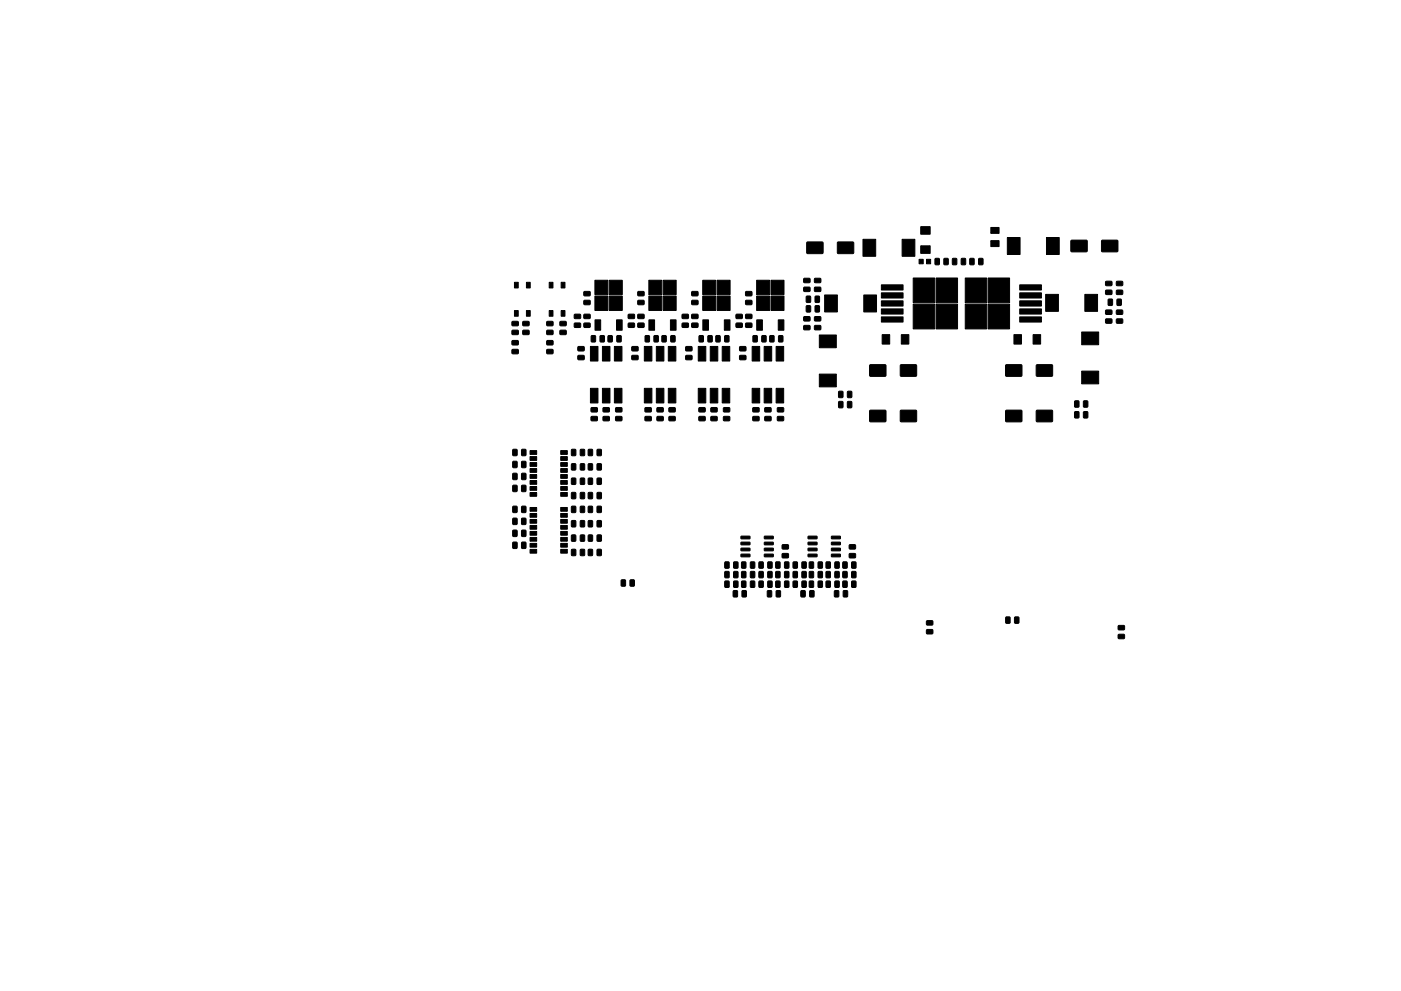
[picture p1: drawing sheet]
<svg xmlns="http://www.w3.org/2000/svg" width="297mm" height="210mm" viewBox="0 0 297 210" stroke-linecap="round" stroke-linejoin="round" font-family="sans-serif">
<g fill="#000" stroke="#000" stroke-width=".21">
<path d="M170.4 59.1h1.3v.8l-1.2 .1zM172.7 59.1h1.2l.1 .8-1.2 .1zM171.1 51.4h3.3l.1 2.3-.2 .1h-3.2l-.1-.2zM177.6 51.4h3.3l.1 2.3-.2 .1h-3.2l-.1-.2zM183 50.8h2.7v3.6h-2.7zM191.3 50.8h2.7v3.6h-2.7zM194.9 55h.8v1h-.8zM195.2 52.2h2v1.6h-2zM195.2 48.1h2v1.6h-2zM196.4 55h.9v1h-.9zM198.3 54.9h.9l-.1 1.3-.8-.1zM200.2 54.9h.8v1.3l-.9-.1z"/>
<path d="M202 54.9h.8v1.3l-.9-.1zM203.8 54.9h.9l-.1 1.3-.8-.1zM205.7 54.9h.8v1.3l-.9-.1zM207.5 54.9h.9l-.1 1.3-.8-.1zM204.7 59h4.5v5.2h-4.5zM210.1 51.1h1.7v1.2h-1.7zM210.1 48.3h1.7v1.2h-1.7zM213.6 50.4h2.7v3.6h-2.7zM209.5 59h4.6v5.2h-4.6zM221.9 50.4h2.7v3.6h-2.7zM227.1 51h3.3l.1 2.3-.2 .1h-3.2l-.1-.2zM234.4 59.7h1.3v.8l-1.2 .1z"/>
<path d="M233.6 51h3.3l.1 2.3-.2 .1h-3.2l-.1-.2zM236.7 59.7h1.3v.8l-1.2 .1zM109.1 65.9h.8v1.2h-.8zM109.1 59.9h.8v1.2h-.8zM108.6 74.2l1.2-.1 .1 .9h-1.3zM108.6 72.3h1.2l.1 .8-1.3 .1zM108.6 70.1h1.2l.1 .8-1.3 .1zM108.6 68.2h1.2l.1 .8-1.3 .1zM111.6 59.9h.8v1.2h-.8zM111.6 65.9h.8v1.2h-.8zM110.9 70.1h1.2l.1 .8-1.3 .1zM110.9 68.2h1.2l.1 .8-1.3 .1z"/>
<path d="M116.4 65.9h.8v1.2h-.8zM116.4 59.9h.8v1.2h-.8zM116 74.2l1.2-.1v.9h-1.2zM116 72.3h1.2v.8l-1.2 .1zM116 70.1h1.2v.8l-1.2 .1zM116 68.2h1.2v.8l-1.2 .1zM119 59.9h.8v1.2h-.8zM119 65.9h.8v1.2h-.8zM118.8 70.1h1.2v.8l-1.2 .1zM118.8 68.2h1.2v.8l-1.2 .1zM121.8 68.6h1.2l.1 .8-1.3 .1zM121.8 66.7h1.2l.1 .8-1.3 .1z"/>
<path d="M122.6 75.4h1.2v.8l-1.2 .1zM122.6 73.6l1.2-.1v.9h-1.2zM123.8 61.9h1.3v.8h-1.2zM123.8 63.8l1.3-.1v.9h-1.2zM123.8 68.6h1.3v.8l-1.2 .1zM123.8 66.7h1.3v.8l-1.2 .1zM125.4 71.2l.9 .1-.1 1.2h-.8zM125.2 73.5h1.6v3.1h-1.6zM126.2 67.9h1.2v2.2h-1.2zM127.3 71.2l.8 .1v1.2h-.9zM126.1 59.5h2.8v3h-2.8zM126.1 62.8h2.8v3.1h-2.8z"/>
<path d="M127.7 73.5h1.6v3.1h-1.6zM128.9 71.2l.9 .1-.1 1.2h-.8zM130.8 71.2l.9 .1-.1 1.2h-.8zM130.3 73.5h1.6v3.1h-1.6zM130.7 67.9h1.2v2.2h-1.2zM129.2 62.8h2.7v3.1h-2.7zM129.2 59.5h2.7v3h-2.7zM133.2 68.6h1.2l.1 .8-1.2 .1zM133.2 66.7h1.2l.1 .8-1.2 .1zM134 75.4h1.2l.1 .8-1.3 .1zM134 73.6l1.2-.1 .1 .9h-1.3zM135.3 61.9h1.2v.8h-1.2z"/>
<path d="M135.3 63.8l1.2-.1v.9h-1.2zM135.3 68.6h1.2v.8l-1.2 .1zM135.3 66.7h1.2v.8l-1.2 .1zM136.8 71.2l.9 .1-.1 1.2h-.8zM136.6 73.5h1.6v3.1h-1.6zM137.6 67.9h1.2v2.2h-1.2zM138.7 71.2l.9 .1-.1 1.2h-.8zM137.6 59.5h2.7v3h-2.7zM137.6 62.8h2.7v3.1h-2.7zM139.2 73.5h1.6v3.1h-1.6zM140.4 71.2l.8 .1v1.2h-.9zM142.3 71.2l.8 .1-.1 1.2h-.8z"/>
<path d="M141.7 73.5h1.6v3.1h-1.6zM142.1 67.9h1.2v2.2h-1.2zM140.6 62.8h2.8v3.1h-2.8zM140.6 59.5h2.8v3h-2.8zM144.7 68.6h1.2v.8l-1.2 .1zM144.7 66.7h1.2v.8l-1.2 .1zM145.4 75.4h1.2l.1 .8-1.2 .1zM145.4 73.6l1.2-.1 .1 .9h-1.2zM146.7 61.9h1.2l.1 .8h-1.3zM146.7 63.8l1.2-.1 .1 .9h-1.3zM146.7 68.6h1.2l.1 .8-1.3 .1zM146.7 66.7h1.2l.1 .8-1.3 .1z"/>
<path d="M148.3 71.2l.8 .1-.1 1.2h-.8zM148 73.5h1.6v3.1h-1.6zM149 67.9h1.2v2.2h-1.2zM150.1 71.2l.9 .1-.1 1.2h-.8zM149 59.5h2.7v3h-2.7zM149 62.8h2.7v3.1h-2.7zM150.6 73.5h1.6v3.1h-1.6zM151.8 71.2l.9 .1-.1 1.2h-.8zM153.7 71.2l.8 .1v1.2h-.8zM153.1 73.5h1.6v3.1h-1.6zM153.6 67.9h1.2v2.2h-1.2zM152 62.8h2.8v3.1h-2.8z"/>
<path d="M152 59.5h2.8v3h-2.8zM156.1 68.6h1.2l.1 .8-1.3 .1zM156.1 66.7h1.2l.1 .8-1.3 .1zM156.9 75.4h1.2v.8l-1.2 .1zM156.9 73.6l1.2-.1v.9h-1.2zM158.1 61.9h1.2l.1 .8h-1.2zM158.1 63.8l1.2-.1 .1 .9h-1.2zM158.1 68.6h1.2l.1 .8-1.2 .1zM158.1 66.7h1.2l.1 .8-1.2 .1zM159.7 71.2l.8 .1v1.2h-.8zM159.5 73.5h1.6v3.1h-1.6zM160.4 67.9h1.2v2.2h-1.2z"/>
<path d="M161.6 71.2l.8 .1v1.2h-.9zM160.4 59.5h2.8v3h-2.8zM160.4 62.8h2.8v3.1h-2.8zM162 73.5h1.6v3.1h-1.6zM163.2 71.2l.9 .1-.1 1.2h-.8zM165.1 71.2l.9 .1-.1 1.2h-.8zM164.6 73.5h1.6v3.1h-1.6zM165 67.9h1.2v2.2h-1.2zM163.5 62.8h2.7v3.1h-2.7zM163.5 59.5h2.7v3h-2.7zM170.4 69.1h1.3v.8l-1.2 .1zM170.4 67.2h1.3v.8l-1.2 .1z"/>
<path d="M170.4 61l1.3-.1v.9h-1.2zM171 64.9h.8v1.3l-.8-.1zM171 62.9h.8v1.3l-.8-.1zM172.9 64.9h.8v1.3l-.9-.1zM172.9 62.9h.8v1.3l-.9-.1zM173.7 71.1h3.6v2.7h-3.6zM173.7 79.4h3.6v2.7h-3.6zM172.7 69.1h1.2l.1 .8-1.2 .1zM172.7 67.2h1.2l.1 .8-1.2 .1zM172.7 61l1.2-.1 .1 .9h-1.2zM174.8 62.6h2.7v3.6h-2.7zM183.1 62.6h2.7v3.6h-2.7z"/>
<path d="M186.9 67.2h4.6v1.1h-4.6zM186.9 65.5h4.6v1.1h-4.6zM186.9 63.8h4.6v1.1h-4.6zM186.9 62.1h4.6v1.1h-4.6zM186.9 60.4h4.6v1.1h-4.6zM187 71h1.6v2h-1.6zM184.4 77.4h3.3l.1 2.3-.2 .2-3.1-.1-.1-.2zM191.1 71h1.6v2h-1.6zM193.6 64.5h4.6v5.3h-4.6zM193.6 59h4.6v5.2h-4.6zM190.9 77.4h3.3l.1 2.3-.2 .2-3.1-.1-.1-.2zM198.5 59h4.5v5.2h-4.5z"/>
<path d="M198.5 64.5h4.5v5.3h-4.5zM204.7 64.5h4.5v5.3h-4.5zM209.5 64.5h4.6v5.3h-4.6zM213.3 77.4h3.3v2.3l-.2 .2-3.1-.1-.1-.2zM215 71h1.6v2h-1.6zM219 71h1.6v2h-1.6zM216.2 60.4h4.6v1.1h-4.6zM216.2 62.1h4.6v1.1h-4.6zM216.2 63.8h4.6v1.1h-4.6zM216.2 65.5h4.6v1.1h-4.6zM216.2 67.2h4.6v1.1h-4.6zM221.7 62.5h2.7v3.6h-2.7z"/>
<path d="M219.8 77.4h3.3v2.3l-.2 .2-3.1-.1-.1-.2zM229.3 70.4h3.6v2.7h-3.6zM229.3 78.7h3.6v2.7h-3.6zM230 62.5h2.7v3.6h-2.7zM234.4 65.8h1.3v.8l-1.2 .1zM234.4 67.7h1.3v.8l-1.2 .1zM234.4 61.6h1.3v.8l-1.2 .1zM235 63.5h.9l-.1 1.3-.8-.1zM236.9 63.5h.8v1.3l-.9-.1zM236.7 61.6h1.3v.8l-1.2 .1zM236.7 65.8h1.3v.8l-1.2 .1zM236.7 67.7h1.3v.8l-1.2 .1z"/>
<path d="M108.8 97.9l.8 .1v1.2l-.9-.1zM108.8 95.4h.8v1.3l-.9-.1zM110.6 97.9l.9 .1-.1 1.2-.8-.1zM110.6 95.4h.9l-.1 1.3-.8-.1zM112.4 98.1h1.4v.8h-1.4zM112.4 96.9h1.4v.8h-1.4zM112.4 95.6h1.4v.8h-1.4zM118.9 95.6h1.4v.8h-1.4zM118.9 96.9h1.4v.8h-1.4zM118.9 98.1h1.4v.8h-1.4zM121.2 98.4l.9 .1-.1 1.2-.8-.1zM121.2 95.4h.9l-.1 1.3-.8-.1z"/>
<path d="M123.1 98.4l.8 .1v1.2l-.9-.1zM123.1 95.4h.8v1.3l-.9-.1zM124.8 98.4l.8 .1v1.2l-.9-.1zM124.8 95.4h.8v1.3l-.9-.1zM125.4 88.4h1.2v.8l-1.2 .1zM125.4 86.5h1.2v.8l-1.2 .1zM125.2 82.4h1.6v3.1h-1.6zM126.6 98.4l.9 .1-.1 1.2-.8-.1zM126.6 95.4h.9l-.1 1.3-.8-.1zM127.9 86.5h1.2l.1 .8-1.3 .1zM127.9 88.4h1.2l.1 .8-1.3 .1zM127.7 82.4h1.6v3.1h-1.6z"/>
<path d="M130.6 88.4h1.2v.8l-1.2 .1zM130.6 86.5h1.2v.8l-1.2 .1zM130.3 82.4h1.6v3.1h-1.6zM136.8 88.4h1.2l.1 .8-1.3 .1zM136.8 86.5h1.2l.1 .8-1.3 .1zM136.6 82.4h1.6v3.1h-1.6zM139.3 88.4h1.2l.1 .8-1.2 .1zM139.3 86.5h1.2l.1 .8-1.2 .1zM139.2 82.4h1.6v3.1h-1.6zM141.9 88.4h1.2l.1 .8-1.3 .1zM141.9 86.5h1.2l.1 .8-1.3 .1zM141.7 82.4h1.6v3.1h-1.6z"/>
<path d="M148.2 88.4h1.2l.1 .8-1.2 .1zM148.2 86.5h1.2l.1 .8-1.2 .1zM148 82.4h1.6v3.1h-1.6zM150.8 88.4h1.2v.8l-1.2 .1zM150.8 86.5h1.2v.8l-1.2 .1zM150.6 82.4h1.6v3.1h-1.6zM153.4 88.4h1.2l.1 .8-1.2 .1zM153.4 86.5h1.2l.1 .8-1.2 .1zM153.1 82.4h1.6v3.1h-1.6zM159.6 88.4h1.3v.8l-1.2 .1zM159.6 86.5h1.3v.8l-1.2 .1zM159.5 82.4h1.6v3.1h-1.6z"/>
<path d="M162.2 88.4h1.2l.1 .8-1.3 .1zM162.2 86.5h1.2l.1 .8-1.3 .1zM162 82.4h1.6v3.1h-1.6zM164.9 88.4h1.2v.8l-1.2 .1zM164.9 86.5h1.2v.8l-1.2 .1zM164.6 82.4h1.6v3.1h-1.6zM177.8 83.1h.9l-.1 1.2h-.8zM177.8 85.2l.9 .1-.1 1.2-.8-.1zM179.7 83.1h.9l-.1 1.2h-.8zM179.7 85.2l.9 .1-.1 1.2-.8-.1zM184.4 87.1h3.3l.1 2.3-.2 .1h-3.1l-.1-.2zM190.9 87.1h3.3l.1 2.3-.2 .1h-3.1l-.1-.2z"/>
<path d="M213.3 87.1h3.3v2.3l-.2 .1h-3.1l-.1-.2zM219.8 87.1h3.3v2.3l-.2 .1h-3.1l-.1-.2zM227.9 87.4h.8v1.3l-.8-.1zM227.9 85.1h.8v1.3l-.8-.1zM229.8 87.4h.8v1.3l-.9-.1zM229.8 85.1h.8v1.3l-.9-.1zM108.8 115.1h.8v1.3l-.9-.1zM108.8 112.5l.8 .1v1.2l-.9-.1zM108.8 110h.8v1.3l-.9-.1zM108.8 107.4l.8 .1v1.2h-.9zM108.8 103h.8v1.3l-.9-.1zM108.8 100.5h.8v1.2h-.9z"/>
<path d="M110.6 115.1h.9l-.1 1.3-.8-.1zM110.6 112.5l.9 .1-.1 1.2-.8-.1zM110.6 110h.9l-.1 1.3-.8-.1zM110.6 107.4l.9 .1-.1 1.2h-.8zM110.6 103h.9l-.1 1.3-.8-.1zM110.6 100.5h.9l-.1 1.2h-.8zM112.4 116.6h1.4v.8h-1.4zM112.4 115.3h1.4v.8h-1.4zM112.4 114h1.4v.8h-1.4zM112.4 112.8h1.4v.8h-1.4zM112.4 111.5h1.4v.8h-1.4zM112.4 110.2h1.4v.8h-1.4z"/>
<path d="M112.4 108.9h1.4v.8h-1.4zM112.4 107.7h1.4v.8h-1.4zM112.4 104.5h1.4v.8h-1.4zM112.4 103.2h1.4v.8h-1.4zM112.4 102h1.4v.8h-1.4zM112.4 100.7h1.4v.8h-1.4zM112.4 99.4h1.4v.8h-1.4zM118.9 107.7h1.4v.8h-1.4zM118.9 108.9h1.4v.8h-1.4zM118.9 110.2h1.4v.8h-1.4zM118.9 111.5h1.4v.8h-1.4zM118.9 112.8h1.4v.8h-1.4z"/>
<path d="M118.9 114h1.4v.8h-1.4zM118.9 115.3h1.4v.8h-1.4zM118.9 116.6h1.4v.8h-1.4zM118.9 99.4h1.4v.8h-1.4zM118.9 100.7h1.4v.8h-1.4zM118.9 102h1.4v.8h-1.4zM118.9 103.2h1.4v.8h-1.4zM118.9 104.5h1.4v.8h-1.4zM121.2 116.6h.9l-.1 1.3-.8-.1zM121.2 113.5l.9 .1-.1 1.2h-.8zM121.2 110.5h.9l-.1 1.3-.8-.1zM121.2 107.4l.9 .1-.1 1.2h-.8z"/>
<path d="M121.2 104.5l.9 .1-.1 1.2-.8-.1zM121.2 101.5h.9l-.1 1.3-.8-.1zM123.1 116.6h.8v1.3l-.9-.1zM123.1 113.5l.8 .1v1.2h-.9zM123.1 110.5h.8v1.3l-.9-.1zM123.1 107.4l.8 .1v1.2h-.9zM123.1 104.5l.8 .1v1.2l-.9-.1zM123.1 101.5h.8v1.3l-.9-.1zM124.8 116.6h.8v1.3l-.9-.1zM124.8 113.5l.8 .1v1.2h-.9zM124.8 110.5h.8v1.3l-.9-.1zM124.8 107.4l.8 .1v1.2h-.9z"/>
<path d="M124.8 104.5l.8 .1v1.2l-.9-.1zM124.8 101.5h.8v1.3l-.9-.1zM126.6 116.6h.9l-.1 1.3-.8-.1zM126.6 113.5l.9 .1-.1 1.2h-.8zM126.6 110.5h.9l-.1 1.3-.8-.1zM126.6 107.4l.9 .1-.1 1.2h-.8zM126.6 104.5l.9 .1-.1 1.2-.8-.1zM126.6 101.5h.9l-.1 1.3-.8-.1zM153.7 119.3h.9l-.1 1.2h-.8zM155.6 119.3h.9l-.1 1.2h-.8zM157.3 119.3h.8v1.2h-.9zM157.1 117.6h1.8l.1 .4-.1 .1h-1.7z"/>
<path d="M157.1 116.3h1.8l.1 .5-.1 .1h-1.7zM157.1 115.1l1.8-.1 .1 .5-.1 .1h-1.7zM157.1 113.8l1.8-.1 .1 .5-.1 .1h-1.7zM159.1 119.3h.9l-.1 1.2h-.8zM161 119.3h.8l-.1 1.2h-.8zM162.8 119.3h.9l-.1 1.2h-.8zM162.1 113.8l1.8-.1 .1 .5-.2 .1h-1.7zM162.1 115.1l1.8-.1 .1 .5-.2 .1h-1.7zM162.1 116.3h1.8l.1 .5-.2 .1h-1.7zM162.1 117.6h1.8l.1 .4-.2 .1h-1.7zM164.5 119.3h.9l-.1 1.2h-.8zM165.9 117.5h1.2l.1 .8h-1.3z"/>
<path d="M165.9 115.6h1.2l.1 .8-1.3 .1zM166.4 119.3h.8v1.2h-.8zM168.2 119.3h.9l-.1 1.2h-.8zM170.1 119.3h.8v1.2h-.9zM171.6 119.3h.9l-.1 1.2h-.8zM171.3 117.6h1.8l.1 .4-.1 .1h-1.7zM171.3 116.3h1.8l.1 .5-.1 .1h-1.7zM171.3 115.1l1.8-.1 .1 .5-.1 .1h-1.7zM171.3 113.8l1.8-.1 .1 .5-.1 .1h-1.7zM173.5 119.3h.9l-.1 1.2h-.8zM175.2 119.3h.8v1.2h-.9zM177.1 119.3h.8l-.1 1.2h-.8z"/>
<path d="M176.3 113.8l1.8-.1 .1 .5-.1 .1h-1.7zM176.3 115.1l1.8-.1 .1 .5-.1 .1h-1.7zM176.3 116.3h1.8l.1 .5-.1 .1h-1.7zM176.3 117.6h1.8l.1 .4-.1 .1h-1.7zM178.7 119.3h.9l-.1 1.2h-.8zM180.1 117.5h1.2l.1 .8h-1.3zM180.1 115.6h1.2l.1 .8-1.3 .1zM180.6 119.3h.9l-.1 1.2h-.8zM131.7 123.1h.9l-.1 1.3-.8-.1zM133.6 123.1h.9l-.1 1.3-.8-.1zM153.7 121.3h.9l-.1 1.3-.8-.1zM153.7 123.3l.9 .1-.1 1.2-.8-.1z"/>
<path d="M155.5 125.3l.9 .1-.1 1.2h-.8zM155.6 121.3h.9l-.1 1.3-.8-.1zM155.6 123.3l.9 .1-.1 1.2-.8-.1zM157.3 121.3h.8v1.3l-.9-.1zM157.3 123.3l.8 .1v1.2l-.9-.1zM157.4 125.3l.8 .1v1.2h-.9zM159.1 121.3h.9l-.1 1.3-.8-.1zM159.1 123.3l.9 .1-.1 1.2-.8-.1zM161 121.3h.8l-.1 1.3-.8-.1zM161 123.3l.8 .1-.1 1.2-.8-.1zM162.7 125.3l.9 .1-.1 1.2h-.8zM162.8 121.3h.9l-.1 1.3-.8-.1z"/>
<path d="M162.8 123.3l.9 .1-.1 1.2-.8-.1zM164.5 121.3h.9l-.1 1.3-.8-.1zM164.5 123.3l.9 .1-.1 1.2-.8-.1zM164.6 125.3l.9 .1-.1 1.2h-.8zM166.4 121.3h.8v1.3l-.8-.1zM166.4 123.3l.8 .1v1.2l-.8-.1zM168.2 121.3h.9l-.1 1.3-.8-.1zM168.2 123.3l.9 .1-.1 1.2-.8-.1zM169.8 125.3l.9 .1-.1 1.2h-.8zM170.1 121.3h.8v1.3l-.9-.1zM170.1 123.3l.8 .1v1.2l-.9-.1zM171.6 121.3h.9l-.1 1.3-.8-.1z"/>
<path d="M171.6 123.3l.9 .1-.1 1.2-.8-.1zM171.7 125.3l.9 .1-.1 1.2h-.8zM173.5 121.3h.9l-.1 1.3-.8-.1zM173.5 123.3l.9 .1-.1 1.2-.8-.1zM175.2 121.3h.8v1.3l-.9-.1zM175.2 123.3l.8 .1v1.2l-.9-.1zM177 125.3l.8 .1-.1 1.2h-.8zM177.1 121.3h.8l-.1 1.3-.8-.1zM177.1 123.3l.8 .1-.1 1.2-.8-.1zM178.7 121.3h.9l-.1 1.3-.8-.1zM178.7 123.3l.9 .1-.1 1.2-.8-.1zM178.8 125.3l.9 .1-.1 1.2h-.8z"/>
<path d="M180.6 121.3h.9l-.1 1.3-.8-.1zM180.6 123.3l.9 .1-.1 1.2-.8-.1zM196.5 131.7h1.2l.1 .8-1.3 .1zM196.5 133.6h1.2l.1 .8-1.3 .1zM213.3 130.9l.8 .1v1.2h-.9zM215.2 130.9l.8 .1-.1 1.2h-.8zM237.1 134.6h1.2l.1 .8-1.2 .1zM237.1 132.8l1.2-.1 .1 .8-1.2 .1z"/>
</g>
</svg>
